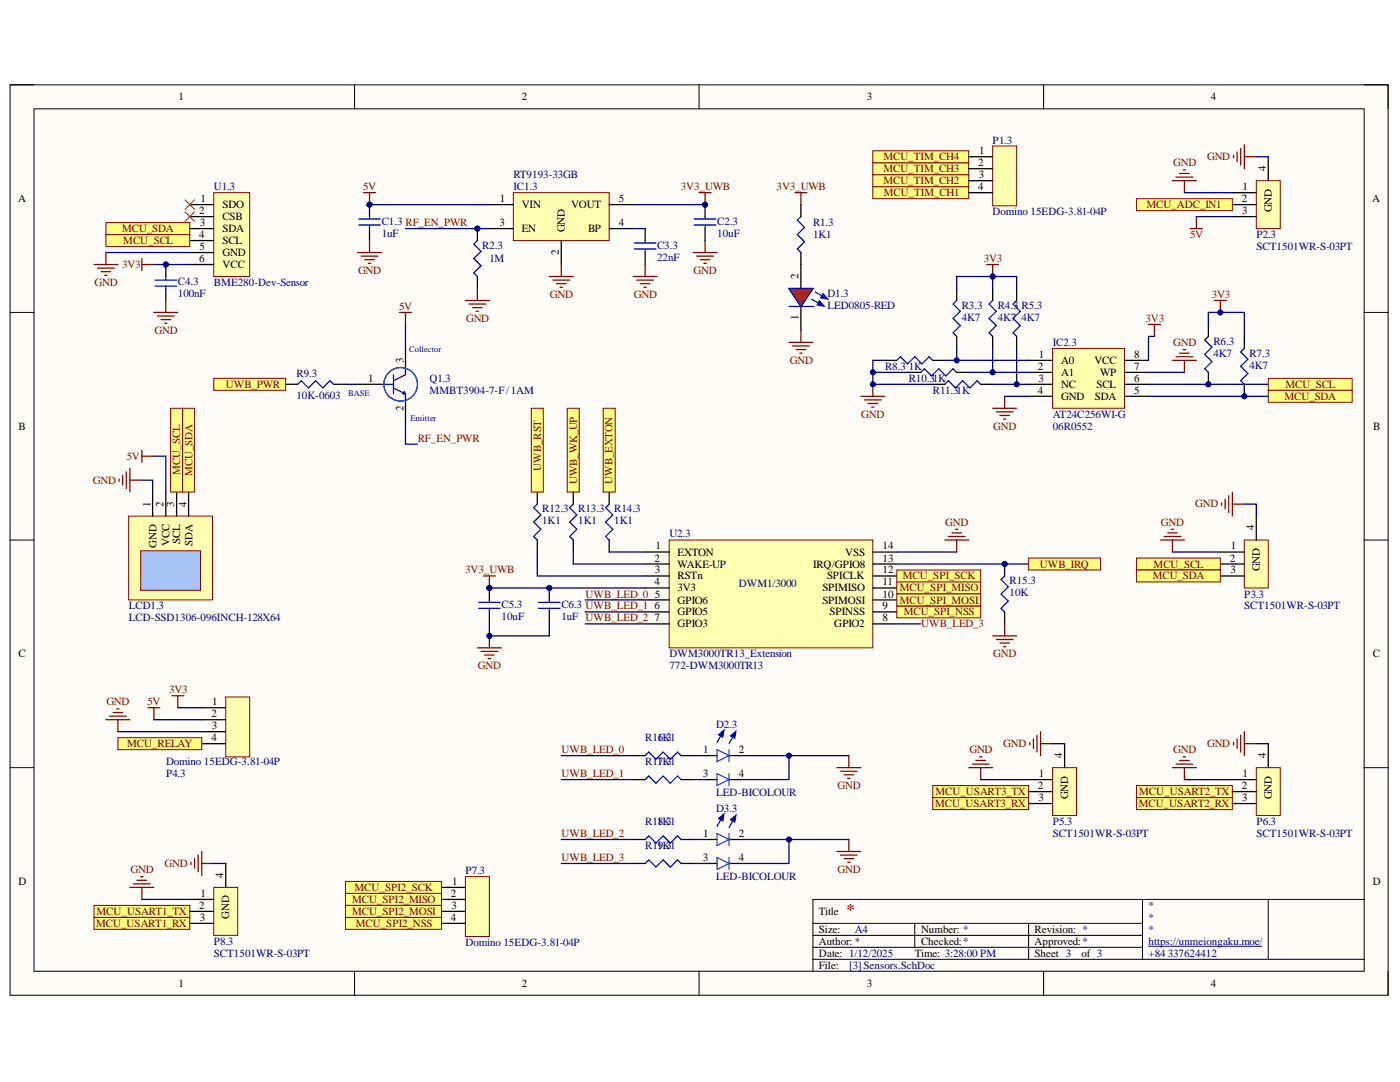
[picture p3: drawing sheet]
<svg xmlns="http://www.w3.org/2000/svg" width="279mm" height="216mm" viewBox="0 0 279 216" stroke-linecap="round" stroke-linejoin="round" font-family="sans-serif">
<defs><g id="words">
<text font-size="3.2" fill="#800000" x="168.9" y="182.5">*</text>
<g font-size="2.2">
<text x="35.6" y="20">1</text>
<text x="104.2" y="20">2</text>
<text x="173" y="20">3</text>
<text x="241.7" y="20">4</text>
<text x="195.2" y="33.1">2</text>
<text x="195.3" y="35.6">3</text>
<text x="195.4" y="30.8">1</text>
<text x="252.6" y="34.2" transform="rotate(-90 252.6 34.2)">4</text>
<text x="3.6" y="40.3">A</text>
<text x="40" y="40.3">1</text>
<text x="44.4" y="41.5">SDO</text>
<text x="99.8" y="40.3">1</text>
<text x="104.2" y="41.5">VIN</text>
<text x="114" y="41.5">VOUT</text>
<text x="123.5" y="40.3">5</text>
<text x="195.2" y="38">4</text>
<text x="247.8" y="40.3">2</text>
<text x="248" y="38">1</text>
<text x="273.9" y="40.3">A</text>
<text x="39.7" y="42.7">2</text>
<text x="39.7" y="47.5">4</text>
<text x="39.9" y="45.1">3</text>
<text x="44.4" y="44">CSB</text>
<text x="44.4" y="46.3">SDA</text>
<text x="99.7" y="45.1">3</text>
<text x="104.2" y="46.3">EN</text>
<text x="112.7" y="46.3" transform="rotate(-90 112.7 46.3)">GND</text>
<text x="117.4" y="46.3">BP</text>
<text x="123.5" y="45.1">4</text>
<text x="247.9" y="42.7">3</text>
<text x="253.8" y="42.3" transform="rotate(-90 253.8 42.3)">GND</text>
<text x="39.7" y="52.3">6</text>
<text x="39.8" y="49.9">5</text>
<text x="44.4" y="48.7">SCL</text>
<text x="44.4" y="51.1">GND</text>
<text x="44.4" y="53.5">VCC</text>
<text x="111.5" y="50.9" transform="rotate(-90 111.5 50.9)">2</text>
<text x="159.4" y="55.6" transform="rotate(-90 159.4 55.6)">2</text>
<text x="159.4" y="63.9" transform="rotate(-90 159.4 63.9)">1</text>
<text x="207.3" y="71.4">1</text>
<text x="226.3" y="71.4">8</text>
<text x="73.5" y="76.1">1</text>
<text x="80.5" y="72.3" transform="rotate(-90 80.5 72.3)">3</text>
<text x="207.2" y="73.8">2</text>
<text x="207.2" y="76.1">3</text>
<text x="211.8" y="72.6">A0</text>
<text x="211.8" y="75">A1</text>
<text x="211.8" y="77.4">NC</text>
<text x="218.4" y="72.6">VCC</text>
<text x="218.8" y="77.4">SCL</text>
<text x="219.6" y="75">WP</text>
<text x="226.3" y="76.1">6</text>
<text x="226.3" y="73.8">7</text>
<text x="80.5" y="82" transform="rotate(-90 80.5 82)">2</text>
<text x="207.2" y="78.6">4</text>
<text x="211.8" y="79.8">GND</text>
<text x="218.5" y="79.8">SDA</text>
<text x="226.3" y="78.6">5</text>
<text x="3.7" y="85.8">B</text>
<text x="274" y="85.8">B</text>
<text x="30" y="101.1" transform="rotate(-90 30 101.1)">1</text>
<text x="32.6" y="101.1" transform="rotate(-90 32.6 101.1)">2</text>
<text x="34.8" y="101.1" transform="rotate(-90 34.8 101.1)">3</text>
<text x="37.2" y="101.1" transform="rotate(-90 37.2 101.1)">4</text>
<text x="250.3" y="105.8" transform="rotate(-90 250.3 105.8)">4</text>
<text x="31.2" y="109.3" transform="rotate(-90 31.2 109.3)">GND</text>
<text x="33.8" y="109" transform="rotate(-90 33.8 109)">VCC</text>
<text x="35.9" y="108.6" transform="rotate(-90 35.9 108.6)">SCL</text>
<text x="38.4" y="108.9" transform="rotate(-90 38.4 108.9)">SDA</text>
<text x="130.6" y="112.1">2</text>
<text x="130.8" y="109.6">1</text>
<text x="135.2" y="110.9">EXTON</text>
<text x="135.2" y="113.2">WAKE-UP</text>
<text x="162.3" y="113.2">IRQ/GPIO8</text>
<text x="168.7" y="110.9">VSS</text>
<text x="176.1" y="112.1">13</text>
<text x="176.1" y="109.6">14</text>
<text x="245.5" y="112.1">2</text>
<text x="245.6" y="109.6">1</text>
<text x="130.6" y="116.8">4</text>
<text x="130.7" y="114.4">3</text>
<text x="130.7" y="119.2">5</text>
<text x="135.2" y="115.6">RSTn</text>
<text x="135.2" y="118">3V3</text>
<text x="164.1" y="118">SPIMISO</text>
<text x="165" y="115.6">SPICLK</text>
<text x="176.1" y="119.2">10</text>
<text x="176.1" y="116.8">11</text>
<text x="176.1" y="114.4">12</text>
<text x="245.5" y="114.4">3</text>
<text x="251.5" y="114" transform="rotate(-90 251.5 114)">GND</text>
<text x="130.6" y="121.6">6</text>
<text x="130.6" y="124">7</text>
<text x="135.2" y="120.4">GPIO6</text>
<text x="135.2" y="122.8">GPIO5</text>
<text x="135.2" y="125.2">GPIO3</text>
<text x="164.1" y="120.4">SPIMOSI</text>
<text x="165.6" y="122.8">SPINSS</text>
<text x="166.5" y="125.2">GPIO2</text>
<text x="176.1" y="121.6">9</text>
<text x="176.1" y="124">8</text>
<text x="3.7" y="131.2">C</text>
<text x="274" y="131.2">C</text>
<text x="42.2" y="143.1">2</text>
<text x="42.4" y="140.7">1</text>
<text x="42.2" y="147.9">4</text>
<text x="42.3" y="145.5">3</text>
<text x="140.3" y="155.1">3</text>
<text x="140.4" y="150.3">1</text>
<text x="147.5" y="150.3">2</text>
<text x="147.5" y="155.1">4</text>
<text x="207.3" y="155.1">1</text>
<text x="212" y="151.3" transform="rotate(-90 212 151.3)">4</text>
<text x="248" y="155.1">1</text>
<text x="252.6" y="151.3" transform="rotate(-90 252.6 151.3)">4</text>
<text x="207.2" y="157.4">2</text>
<text x="207.2" y="159.8">3</text>
<text x="213.2" y="159.5" transform="rotate(-90 213.2 159.5)">GND</text>
<text x="247.8" y="157.4">2</text>
<text x="247.9" y="159.8">3</text>
<text x="253.8" y="159.5" transform="rotate(-90 253.8 159.5)">GND</text>
<text x="140.4" y="167">1</text>
<text x="147.5" y="167">2</text>
<text x="140.3" y="171.8">3</text>
<text x="147.5" y="171.8">4</text>
<text x="3.7" y="176.5">D</text>
<text x="40" y="179">1</text>
<text x="44.6" y="175.2" transform="rotate(-90 44.6 175.2)">4</text>
<text x="90" y="179">2</text>
<text x="90.2" y="176.5">1</text>
<text x="274" y="176.5">D</text>
<text x="39.7" y="181.4">2</text>
<text x="39.9" y="183.7">3</text>
<text x="45.7" y="183.3" transform="rotate(-90 45.7 183.3)">GND</text>
<text x="90" y="183.7">4</text>
<text x="90.1" y="181.4">3</text>
<text x="163.4" y="182.5">Title</text>
<text x="163.4" y="186.1">Size:</text>
<text x="163.4" y="190.9">Date: 1/12/2025</text>
<text x="163.4" y="188.5">Author: *</text>
<text x="182.5" y="190.9">Time: 3:28:00 PM</text>
<text x="183.8" y="186.1">Number: *</text>
<text x="183.8" y="188.5">Checked:*</text>
<text x="206.5" y="186.1">Revision: *</text>
<text x="206.5" y="190.9">Sheet 3</text>
<text x="206.5" y="188.5">Approved:*</text>
<text x="215.9" y="190.9">of 3</text>
<text x="35.6" y="196.9">1</text>
<text x="104.2" y="196.9">2</text>
<text x="163.4" y="193.3">File:</text>
<text x="173" y="196.9">3</text>
<text x="241.7" y="196.9">4</text>
</g>
<g font-size="2.2" fill="#000080">
<text x="198.1" y="28.7">P1.3</text>
<text x="102.5" y="35.6">RT9193-33GB</text>
<text x="42.7" y="38">U1.3</text>
<text x="102.5" y="38">IC1.3</text>
<text x="76.2" y="44.9">C1.3 RF_EN_PWR</text>
<text x="76.2" y="47.2">1uF</text>
<text x="143.1" y="44.9">C2.3</text>
<text x="143.1" y="47.2">10uF</text>
<text x="162.3" y="45.1">R1.3</text>
<text x="162.3" y="47.5">1K1</text>
<text x="198.1" y="42.9">Domino 15EDG-3.81-04P</text>
<text x="250.8" y="47.5">P2.3</text>
<text x="96.2" y="49.6">R2.3</text>
<text x="97.7" y="52.3">1M</text>
<text x="131.1" y="49.6">C3.3</text>
<text x="131.1" y="52.1">22nF</text>
<text x="250.8" y="49.9">SCT1501WR-S-03PT</text>
<text x="35.5" y="56.8">C4.3</text>
<text x="35.5" y="59.2">100nF</text>
<text x="42.7" y="57.1">BME280-Dev-Sensor</text>
<text x="165.1" y="59.2">D1.3</text>
<text x="165.1" y="61.6">LED0805-RED</text>
<text x="191.9" y="61.6">R3.3</text>
<text x="191.9" y="64">4K7</text>
<text x="199.1" y="61.6">R4.3 R5.3</text>
<text x="199.1" y="64">4K7</text>
<text x="203.9" y="64">4K7</text>
<text x="210.1" y="69.1">IC2.3</text>
<text x="242.2" y="68.8">R6.3</text>
<text x="242.2" y="71.2">4K7</text>
<text x="249.3" y="71.2">R7.3</text>
<text x="59.2" y="75.2">R9.3</text>
<text x="85.7" y="76.1">Q1.3</text>
<text x="176.6" y="73.8">R8.3</text>
<text x="181.4" y="73.8">1K</text>
<text x="181.4" y="76.1">R10.31K</text>
<text x="249.3" y="73.5">4K7</text>
<text x="59.2" y="79.5">10K-0603</text>
<text x="85.7" y="78.6">MMBT3904-7-F/1AM</text>
<text x="186.2" y="78.6">R11.31K</text>
<text x="210.1" y="83.3">AT24C256WI-G</text>
<text x="210.1" y="85.8">06R0552</text>
<text x="108.2" y="102.3">R12.3</text>
<text x="108.2" y="104.6">1K1</text>
<text x="115.4" y="102.3">R13.3</text>
<text x="115.4" y="104.6">1K1</text>
<text x="122.6" y="102.3">R14.3</text>
<text x="122.6" y="104.6">1K1</text>
<text x="133.6" y="107.2">U2.3</text>
<text x="147.5" y="117.1">DWM1/3000</text>
<text x="201.5" y="116.5">R15.3</text>
<text x="201.5" y="119">10K</text>
<text x="248.3" y="119.2">P3.3</text>
<text x="25.7" y="121.6">LCD1.3</text>
<text x="25.7" y="124">LCD-SSD1306-096INCH-128X64</text>
<text x="100.1" y="121.4">C5.3</text>
<text x="100.1" y="123.7">10uF</text>
<text x="112" y="121.4">C6.3 UWB_LED_1</text>
<text x="112" y="123.7">1uF UWB_LED_2</text>
<text x="248.3" y="121.6">SCT1501WR-S-03PT</text>
<text x="133.6" y="131.2">DWM3000TR13_Extension</text>
<text x="133.6" y="133.5">772-DWM3000TR13</text>
<text x="128.8" y="147.9">R16.3</text>
<text x="131.1" y="147.9">1K1</text>
<text x="142.9" y="145.3">D2.3</text>
<text x="33.1" y="155.1">P4.3</text>
<text x="33.1" y="152.6">Domino 15EDG-3.81-04P</text>
<text x="128.8" y="152.6">R17.3</text>
<text x="131.1" y="152.6">1K1</text>
<text x="142.9" y="158.9">LED-BICOLOUR</text>
<text x="128.8" y="164.6">R18.3</text>
<text x="131.1" y="164.6">1K1</text>
<text x="142.9" y="162">D3.3</text>
<text x="210.1" y="164.6">P5.3</text>
<text x="210.1" y="167">SCT1501WR-S-03PT</text>
<text x="250.8" y="164.6">P6.3</text>
<text x="250.8" y="167">SCT1501WR-S-03PT</text>
<text x="128.8" y="169.4">R19.3</text>
<text x="131.1" y="169.4">1K1</text>
<text x="92.9" y="174.4">P7.3</text>
<text x="142.9" y="175.6">LED-BICOLOUR</text>
<text x="229.2" y="181.4">*</text>
<text x="229.2" y="183.7">*</text>
<text x="42.7" y="188.5">P8.3</text>
<text x="42.7" y="190.9">SCT1501WR-S-03PT</text>
<text x="92.9" y="188.8">Domino 15EDG-3.81-04P</text>
<text x="170.6" y="186.1">A4</text>
<text x="229.2" y="186.1">*</text>
<text x="229.2" y="188.5">https://unmeiongaku.moe/</text>
<text x="229.2" y="190.9">+84 337624412</text>
<text x="169.4" y="193.3">[3]Sensors.SchDoc</text>
</g>
<g font-size="2.2" fill="#800000">
<text x="176.3" y="34.3">MCU_TIM_CH3</text>
<text x="176.3" y="32">MCU_TIM_CH4</text>
<text x="234.1" y="33.1">GND</text>
<text x="240.9" y="32">GND</text>
<text x="72.5" y="38">5V</text>
<text x="135.9" y="38">3V3_UWB</text>
<text x="155" y="38">3V3_UWB</text>
<text x="176.3" y="36.8">MCU_TIM_CH2</text>
<text x="176.4" y="39.1">MCU_TIM_CH1</text>
<text x="228.8" y="41.5">MCU_ADC_IN1</text>
<text x="24.4" y="46.3">MCU_SDA</text>
<text x="237.5" y="47.5">5V</text>
<text x="24.4" y="53.5">3V3</text>
<text x="24.6" y="48.7">MCU_SCL</text>
<text x="196.3" y="52.3">3V3</text>
<text x="18.9" y="57.1">GND</text>
<text x="71.4" y="54.7">GND</text>
<text x="109.7" y="59.4">GND</text>
<text x="126.5" y="59.4">GND</text>
<text x="138.4" y="54.7">GND</text>
<text x="241.8" y="59.4">3V3</text>
<text x="79.6" y="61.9">5V</text>
<text x="93" y="64.2">GND</text>
<text x="228.6" y="64.2">3V3</text>
<text x="30.9" y="66.6">GND</text>
<text x="234.1" y="69.1">GND</text>
<text x="45.1" y="77.4">UWB_PWR</text>
<text x="157.6" y="72.6">GND</text>
<text x="256.5" y="77.4">MCU_SCL</text>
<text x="171.9" y="83.3">GND</text>
<text x="256.4" y="79.8">MCU_SDA</text>
<text x="83.4" y="88.1">RF_EN_PWR</text>
<text x="198.2" y="85.8">GND</text>
<text x="25.3" y="91.7">5V</text>
<text x="35.9" y="94.7" transform="rotate(-90 35.9 94.7)">MCU_SCL</text>
<text x="38.4" y="95" transform="rotate(-90 38.4 95)">MCU_SDA</text>
<text x="108" y="93.9" transform="rotate(-90 108 93.9)">UWB_RST</text>
<text x="18.5" y="96.5">GND</text>
<text x="115.2" y="96.6" transform="rotate(-90 115.2 96.6)">UWB_WK_UP</text>
<text x="122.3" y="96.5" transform="rotate(-90 122.3 96.5)">UWB_EXTON</text>
<text x="238.5" y="101.2">GND</text>
<text x="188.6" y="104.9">GND</text>
<text x="231.7" y="104.9">GND</text>
<text x="207.5" y="113.2">UWB_IRQ</text>
<text x="230.2" y="113.2">MCU_SCL</text>
<text x="92.8" y="114.4">3V3_UWB</text>
<text x="116.9" y="119.2">UWB_LED_0</text>
<text x="179.6" y="118">MCU_SPI_MISO</text>
<text x="180.2" y="115.6">MCU_SPI_SCK</text>
<text x="230.1" y="115.6">MCU_SDA</text>
<text x="179.6" y="120.4">MCU_SPI_MOSI</text>
<text x="180.4" y="122.8">MCU_SPI_NSS</text>
<text x="183.8" y="125.2">UWB_LED_3</text>
<text x="198.2" y="131.2">GND</text>
<text x="95.4" y="133.5">GND</text>
<text x="21.2" y="140.7">GND</text>
<text x="29.4" y="140.7">5V</text>
<text x="33.7" y="138.3">3V3</text>
<text x="25.4" y="149.1">MCU_RELAY</text>
<text x="200.2" y="149.1">GND</text>
<text x="240.9" y="149.1">GND</text>
<text x="112" y="150.3">UWB_LED_0</text>
<text x="112" y="155.1">UWB_LED_1</text>
<text x="193.5" y="150.3">GND</text>
<text x="234.1" y="150.3">GND</text>
<text x="167.2" y="157.4">GND</text>
<text x="186.6" y="161">MCU_USART3_RX</text>
<text x="186.7" y="158.6">MCU_USART3_TX</text>
<text x="227.3" y="161">MCU_USART2_RX</text>
<text x="227.4" y="158.6">MCU_USART2_TX</text>
<text x="112" y="167">UWB_LED_2</text>
<text x="32.8" y="173">GND</text>
<text x="112" y="171.8">UWB_LED_3</text>
<text x="26" y="174.2">GND</text>
<text x="70.8" y="177.7">MCU_SPI2_SCK</text>
<text x="167.2" y="174.2">GND</text>
<text x="19.2" y="184.9">MCU_USART1_RX</text>
<text x="19.3" y="182.5">MCU_USART1_TX</text>
<text x="70.3" y="180.2">MCU_SPI2_MISO</text>
<text x="70.3" y="182.5">MCU_SPI2_MOSI</text>
<text x="71" y="184.9">MCU_SPI2_NSS</text>
</g>
<g font-size="1.7" fill="#000080">
<text x="81.7" y="70.3">Collector</text>
<text x="69.5" y="78.9">BASE</text>
<text x="81.9" y="83.9">Emitter</text>
</g>
</g></defs>
<path d="M2 16.9h275v181.7h-275z" fill-rule="evenodd" fill="#fffcf8"/>
<path d="M2 16.9h275v181.7h-275z" fill="none" stroke="#000" stroke-width=".2"/>
<path d="M6.8 21.7h265.4v172.1h-265.4z" fill-rule="evenodd" fill="#fffcf8"/>
<g fill="none" stroke="#000" stroke-width=".2">
<path d="M2 16.9h4.8M70.8 16.9v4.8M139.5 16.9v4.8M208.3 16.9v4.8M272.2 16.9h4.8v4.8M6.8 21.7h265.4v172.1h-265.4zM2 62.3h4.8M272.2 62.3h4.8M2 107.8h4.8M272.2 107.8h4.8M2 153.2h4.8M272.2 153.2h4.8"/>
<path d="M228 179.5v11.9M253.1 179.5v11.9M272.2 179.5h-110v14.3M70.8 193.8v4.8M139.5 193.8v4.8M162.2 184.2h65.8M162.2 191.4h110M162.2 189h65.8M162.2 186.6h65.8M182.6 184.2v4.8M205.3 184.2v7.2M208.3 193.8v4.8"/>
<path d="M277 193.8v4.8"/>
</g>
<path d="M229.2 188.8h22.6" fill="none" stroke="#000080" stroke-width=".2"/>
<path d="M42.7 38.4h7.1v16.8h-7.1z" fill-rule="evenodd" fill="#ffffb0"/>
<path d="M42.7 38.4h7.1v16.8h-7.1z" fill="none" stroke="#800000" stroke-width=".2"/>
<path d="M37.9 40.8h4.8M37.9 43.2h4.8M37.9 45.6h4.8M37.9 48h4.8M37.9 50.4h4.8M37.9 52.8h4.8" fill="none" stroke="#000" stroke-width=".25"/>
<path d="M133.5 107.8h40.7v21.5h-40.7z" fill-rule="evenodd" fill="#ffffb0"/>
<path d="M133.5 107.8h40.7v21.5h-40.7z" fill="none" stroke="#800000" stroke-width=".2"/>
<g fill="none" stroke="#000" stroke-width=".25">
<path d="M128.8 110.1h4.7M128.8 112.5h4.7M128.8 114.9h4.7M128.8 117.3h4.7M128.8 119.7h4.7M174.2 110.2h4.8M174.2 112.5h4.8M174.2 114.9h4.8M174.2 119.7h4.8M174.2 117.3h4.8M128.8 122.1h4.7M128.8 124.5h4.7"/>
<path d="M174.2 122.1h4.8M174.2 124.5h4.8"/>
</g>
<path d="M179 120.9h16.7v2.4h-16.7z" fill-rule="evenodd" fill="#ffff80"/>
<path d="M179 120.9h16.7v2.4h-16.7z" fill="none" stroke="#800000" stroke-width=".2"/>
<path d="M179 113.7h16.7v2.4h-16.7z" fill-rule="evenodd" fill="#ffff80"/>
<path d="M179 113.7h16.7v2.4h-16.7z" fill="none" stroke="#800000" stroke-width=".2"/>
<path d="M179 116.1h16.7v2.4h-16.7z" fill-rule="evenodd" fill="#ffff80"/>
<path d="M179 116.1h16.7v2.4h-16.7z" fill="none" stroke="#800000" stroke-width=".2"/>
<path d="M179 118.5h16.7v2.4h-16.7z" fill-rule="evenodd" fill="#ffff80"/>
<path d="M179 118.5h16.7v2.4h-16.7z" fill="none" stroke="#800000" stroke-width=".2"/>
<path d="M188.5 107.8h4.8M189.3 107h3.3M190 106.3h1.9M190.7 105.6h.5M190.9 107.8v2.4" fill="none" stroke="#800000" stroke-width=".25"/>
<path d="M25.7 103h16.7v16.7h-16.7z" fill-rule="evenodd" fill="#ffffb0"/>
<path d="M25.7 103h16.7v16.7h-16.7z" fill="none" stroke="#800000" stroke-width=".2"/>
<path d="M30.5 98.2v4.8M33.1 98.2v4.8M35.2 98.2v4.8M37.6 98.2v4.8" fill="none" stroke="#000" stroke-width=".25"/>
<path d="M28.1 109.9h11.9v7.9h-11.9z" fill-rule="evenodd" fill="#a4c2f4"/>
<path d="M28.1 109.9h11.9v7.9h-11.9z" fill="none" stroke="#800000" stroke-width=".2"/>
<path d="M23.8 95.6v.4M24.5 94.9v1.9M25.2 94.1v3.4M25.9 93.4v4.8M25.9 95.8h2.4M28.3 89.8v2.4M28.3 91h2.4" fill="none" stroke="#800000" stroke-width=".25"/>
<path d="M34 81.5h2.4v16.7h-2.4z" fill-rule="evenodd" fill="#ffff80"/>
<path d="M34 81.5h2.4v16.7h-2.4z" fill="none" stroke="#800000" stroke-width=".2"/>
<path d="M36.4 81.5h2.4v16.7h-2.4z" fill-rule="evenodd" fill="#ffff80"/>
<path d="M36.4 81.5h2.4v16.7h-2.4z" fill="none" stroke="#800000" stroke-width=".2"/>
<path d="M21.1 46.8h16.8v2.4h-16.8z" fill-rule="evenodd" fill="#ffff80"/>
<path d="M21.1 46.8h16.8v2.4h-16.8z" fill="none" stroke="#800000" stroke-width=".2"/>
<path d="M21.1 44.4h16.8v2.4h-16.8z" fill-rule="evenodd" fill="#ffff80"/>
<path d="M21.1 44.4h16.8v2.4h-16.8z" fill="none" stroke="#800000" stroke-width=".2"/>
<path d="M18.7 52.8h4.8M19.5 53.5h3.3M20.2 54.2h1.9M20.9 54.9h.5M21.1 50.4v2.4" fill="none" stroke="#800000" stroke-width=".25"/>
<circle cx="33.1" cy="52.8" r=".48" fill="#000080"/>
<circle cx="33.1" cy="52.8" r=".48" fill="none" stroke="#000080" stroke-width=".2"/>
<path d="M30.9 55.9h4.3M30.9 57.1h4.3M33.1 55.2v.7M33.1 57.1v.5" fill="none" stroke="#00f" stroke-width=".25"/>
<path d="M33.1 52.8v2.4M33.1 57.6v2.4" fill="none" stroke="#000" stroke-width=".25"/>
<circle cx="33.1" cy="52.8" r=".48" fill="#000080"/>
<circle cx="33.1" cy="52.8" r=".48" fill="none" stroke="#000080" stroke-width=".2"/>
<path d="M28.3 51.6v2.4M28.3 52.8h2.4M33.1 60v2.3M30.7 62.3h4.8M31.4 63.1h3.4M32.1 63.8h1.9M32.9 64.5h.4" fill="none" stroke="#800000" stroke-width=".25"/>
<path d="M36.9 39.9l1.9 1.9M38.8 39.9l-1.9 1.9M36.9 42.3l1.9 1.9M38.8 42.3l-1.9 1.9" fill="none" stroke="#f00" stroke-width=".2"/>
<path d="M45.1 139.1h4.7v11.9h-4.7z" fill-rule="evenodd" fill="#ffffb0"/>
<path d="M45.1 139.1h4.7v11.9h-4.7z" fill="none" stroke="#800000" stroke-width=".2"/>
<path d="M40.3 141.2h4.8M40.3 143.6h4.8M40.3 146h4.8M40.3 148.4h4.8" fill="none" stroke="#000" stroke-width=".25"/>
<path d="M34.3 138.8h2.4M35.5 138.8v2.4M21.1 143.6h4.8M21.9 142.9h3.3M22.6 142.2h1.9M23.3 141.5h.5M23.5 143.6v2.4M29.5 141.2h2.4M30.7 141.2v2.4" fill="none" stroke="#800000" stroke-width=".25"/>
<path d="M23.5 147.2h16.8v2.4h-16.8z" fill-rule="evenodd" fill="#ffff80"/>
<path d="M23.5 147.2h16.8v2.4h-16.8z" fill="none" stroke="#800000" stroke-width=".2"/>
<path d="M18.7 183.1h19.2v2.3h-19.2z" fill-rule="evenodd" fill="#ffff80"/>
<path d="M18.7 183.1h19.2v2.3h-19.2z" fill="none" stroke="#800000" stroke-width=".2"/>
<path d="M18.7 180.7h19.2v2.4h-19.2z" fill-rule="evenodd" fill="#ffff80"/>
<path d="M18.7 180.7h19.2v2.4h-19.2z" fill="none" stroke="#800000" stroke-width=".2"/>
<path d="M42.7 177.1h4.7v9.5h-4.7z" fill-rule="evenodd" fill="#ffffb0"/>
<path d="M42.7 177.1h4.7v9.5h-4.7z" fill="none" stroke="#800000" stroke-width=".2"/>
<path d="M37.9 179.5h4.8M45.1 172.3v4.8M37.9 181.9h4.8M37.9 184.2h4.8" fill="none" stroke="#000" stroke-width=".25"/>
<path d="M25.9 177.1h4.8M26.6 176.4h3.4M27.4 175.6h1.9M28.1 174.9h.4M28.3 177.1v2.4M38.1 172.1v.4M38.8 171.3v1.9M39.5 170.6v3.4M40.3 169.9v4.8M40.3 172.3h2.4" fill="none" stroke="#800000" stroke-width=".25"/>
<path d="M92.9 174.9h4.8v12h-4.8z" fill-rule="evenodd" fill="#ffffb0"/>
<path d="M92.9 174.9h4.8v12h-4.8z" fill="none" stroke="#800000" stroke-width=".2"/>
<path d="M88.1 177.1h4.8M88.1 179.5h4.8M88.1 181.9h4.8M88.1 184.2h4.8" fill="none" stroke="#000" stroke-width=".25"/>
<path d="M69 183.1h19.1v2.3h-19.1z" fill-rule="evenodd" fill="#ffff80"/>
<path d="M69 183.1h19.1v2.3h-19.1z" fill="none" stroke="#800000" stroke-width=".2"/>
<path d="M69 175.9h19.1v2.4h-19.1z" fill-rule="evenodd" fill="#ffff80"/>
<path d="M69 175.9h19.1v2.4h-19.1z" fill="none" stroke="#800000" stroke-width=".2"/>
<path d="M69 178.3h19.1v2.4h-19.1z" fill-rule="evenodd" fill="#ffff80"/>
<path d="M69 178.3h19.1v2.4h-19.1z" fill="none" stroke="#800000" stroke-width=".2"/>
<path d="M69 180.7h19.1v2.4h-19.1z" fill-rule="evenodd" fill="#ffff80"/>
<path d="M69 180.7h19.1v2.4h-19.1z" fill="none" stroke="#800000" stroke-width=".2"/>
<path d="M102.4 38.4h19.2v9.6h-19.2z" fill-rule="evenodd" fill="#ffffb0"/>
<path d="M102.4 38.4h19.2v9.6h-19.2z" fill="none" stroke="#800000" stroke-width=".2"/>
<path d="M97.7 40.8h4.7M97.7 45.6h4.7M112 48v4.8M121.6 40.8h4.8M121.6 45.6h4.8" fill="none" stroke="#000" stroke-width=".25"/>
<path d="M72.6 38.4h2.3M73.7 38.4v2.4" fill="none" stroke="#800000" stroke-width=".25"/>
<circle cx="73.7" cy="40.8" r=".48" fill="#000080"/>
<circle cx="73.7" cy="40.8" r=".48" fill="none" stroke="#000080" stroke-width=".2"/>
<circle cx="73.7" cy="40.8" r=".48" fill="#000080"/>
<circle cx="73.7" cy="40.8" r=".48" fill="none" stroke="#000080" stroke-width=".2"/>
<path d="M71.6 44.9h4.3M71.6 43.7h4.3M73.7 43.2v.5M73.7 44.9v.7" fill="none" stroke="#00f" stroke-width=".25"/>
<path d="M73.7 40.8v2.4" fill="none" stroke="#000" stroke-width=".25"/>
<circle cx="73.7" cy="40.8" r=".48" fill="#000080"/>
<circle cx="73.7" cy="40.8" r=".48" fill="none" stroke="#000080" stroke-width=".2"/>
<path d="M73.7 45.6v2.4" fill="none" stroke="#000" stroke-width=".25"/>
<path d="M71.4 50.4h4.7M72.1 51.1h3.3M72.8 51.8h1.9M73.5 52.5h.5M73.7 48v2.4" fill="none" stroke="#800000" stroke-width=".25"/>
<circle cx="95.3" cy="45.6" r=".48" fill="#000080"/>
<circle cx="95.3" cy="45.6" r=".48" fill="none" stroke="#000080" stroke-width=".2"/>
<path d="M95.3 48l-.7 .7 1.4 1.5-1.4 1.4 1.4 1.4-1.4 1.5 .7 .7" fill="none" stroke="#00f" stroke-width=".25"/>
<path d="M95.3 45.6v2.4M95.3 55.2v2.4" fill="none" stroke="#000" stroke-width=".25"/>
<circle cx="95.3" cy="45.6" r=".48" fill="#000080"/>
<circle cx="95.3" cy="45.6" r=".48" fill="none" stroke="#000080" stroke-width=".2"/>
<g fill="none" stroke="#800000" stroke-width=".25">
<path d="M139.5 38.4h2.4M140.7 38.4v2.4M92.9 60h4.8M95.3 57.6v2.4M109.6 55.2h4.8M110.3 55.9h3.4M111.1 56.6h1.9M111.8 57.3h.4M112 52.8v2.4M126.4 55.2h4.7M127.1 55.9h3.3M127.8 56.6h1.9"/>
<path d="M128.5 57.3h.5M128.8 52.8v2.4M93.6 60.7h3.3M94.3 61.4h1.9M95 62.1h.5"/>
</g>
<path d="M126.6 49.7h4.3M126.6 48.5h4.3M128.8 48v.5M128.8 49.7v.7" fill="none" stroke="#00f" stroke-width=".25"/>
<path d="M128.8 45.6v2.4M128.8 50.4v2.4" fill="none" stroke="#000" stroke-width=".25"/>
<circle cx="140.7" cy="40.8" r=".48" fill="#000080"/>
<circle cx="140.7" cy="40.8" r=".48" fill="none" stroke="#000080" stroke-width=".2"/>
<circle cx="140.7" cy="40.8" r=".48" fill="#000080"/>
<circle cx="140.7" cy="40.8" r=".48" fill="none" stroke="#000080" stroke-width=".2"/>
<path d="M138.6 44.9h4.3M138.6 43.7h4.3M140.7 43.2v.5M140.7 44.9v.7" fill="none" stroke="#00f" stroke-width=".25"/>
<path d="M140.7 40.8v2.4" fill="none" stroke="#000" stroke-width=".25"/>
<circle cx="140.7" cy="40.8" r=".48" fill="#000080"/>
<circle cx="140.7" cy="40.8" r=".48" fill="none" stroke="#000080" stroke-width=".2"/>
<path d="M140.7 45.6v2.4M57 76.7h2.4M66.6 76.7h2.4M71.4 76.7h4.7M80.9 69.5v4.8M80.9 79.1v4.8" fill="none" stroke="#000" stroke-width=".25"/>
<path d="M138.3 50.4h4.8M139 51.1h3.4M139.8 51.8h1.9M140.5 52.5h.4M140.7 48v2.4M79.7 62.3h2.4M80.9 62.3v2.4" fill="none" stroke="#800000" stroke-width=".25"/>
<path d="M59.4 76.7l.7-.7 1.4 1.4 1.5-1.4 1.4 1.4 1.5-1.4 .7 .7M76.1 76.7h2.4M78.5 74.8v3.8M78.5 77.4l2.4 1.2M80.7 78.1l.2 .5h-.5zM80.9 74.1v.7l-2.4 1.2M80.9 78.6v.7" fill="none" stroke="#00f" stroke-width=".25"/>
<circle cx="80" cy="76.7" r="3.3" fill="none" stroke="#15c" stroke-width=".25"/>
<path d="M42.7 75.5h14.3v2.4h-14.3z" fill-rule="evenodd" fill="#ffff80"/>
<path d="M42.7 75.5h14.3v2.4h-14.3z" fill="none" stroke="#800000" stroke-width=".2"/>
<path d="M158.6 38.4h2.4M159.8 38.4v2.4" fill="none" stroke="#800000" stroke-width=".25"/>
<path d="M157.5 57.6h4.7l-2.4 3.5zM159.8 43.2l-.7 .7 1.5 1.5-1.5 1.4 1.5 1.4-1.5 1.5 .7 .7M157.5 61.1h5" fill="none" stroke="#00f" stroke-width=".25"/>
<path d="M159.8 40.8v2.4M159.8 50.4v7.2M159.8 61.1v4.8" fill="none" stroke="#000" stroke-width=".25"/>
<path d="M157.5 57.6h4.7l-2.4 3.5z" fill="#f00"/>
<path d="M157.5 57.6h4.7l-2.4 3.5zM162 59.7l2.1 1.2" fill="none" stroke="#00f" stroke-width=".25"/>
<path d="M163.5 60l1 1.1-1.4-.2z" fill="#00f"/>
<path d="M162.7 58.3l2.2 1.2M163.5 60l1 1.1-1.4-.2z" fill="none" stroke="#00f" stroke-width=".25"/>
<path d="M164.3 58.6l.9 1.1-1.4-.3z" fill="#00f"/>
<path d="M164.3 58.6l.9 1.1-1.4-.3z" fill="none" stroke="#00f" stroke-width=".25"/>
<path d="M157.5 68.3h4.7M158.2 69h3.3M158.9 69.8h1.9M159.6 70.5h.5M159.8 65.9v2.4M96.5 114.9h2.4M97.7 114.9v2.4" fill="none" stroke="#800000" stroke-width=".25"/>
<circle cx="97.7" cy="117.3" r=".48" fill="#000080"/>
<circle cx="97.7" cy="117.3" r=".48" fill="none" stroke="#000080" stroke-width=".2"/>
<circle cx="97.7" cy="117.3" r=".48" fill="#000080"/>
<circle cx="97.7" cy="117.3" r=".48" fill="none" stroke="#000080" stroke-width=".2"/>
<path d="M97.7 119.7v.5M95.5 121.4h4.3M95.5 120.2h4.3M97.7 121.4v.7" fill="none" stroke="#00f" stroke-width=".25"/>
<path d="M97.7 117.3v2.4" fill="none" stroke="#000" stroke-width=".25"/>
<circle cx="97.7" cy="117.3" r=".48" fill="#000080"/>
<circle cx="97.7" cy="117.3" r=".48" fill="none" stroke="#000080" stroke-width=".2"/>
<path d="M97.7 122.1v2.4" fill="none" stroke="#000" stroke-width=".25"/>
<circle cx="109.6" cy="117.3" r=".48" fill="#000080"/>
<circle cx="109.6" cy="117.3" r=".48" fill="none" stroke="#000080" stroke-width=".2"/>
<path d="M109.6 119.7v.5M107.5 121.4h4.3M107.5 120.2h4.3M109.6 121.4v.7" fill="none" stroke="#00f" stroke-width=".25"/>
<path d="M109.6 117.3v2.4" fill="none" stroke="#000" stroke-width=".25"/>
<circle cx="109.6" cy="117.3" r=".48" fill="#000080"/>
<circle cx="109.6" cy="117.3" r=".48" fill="none" stroke="#000080" stroke-width=".2"/>
<path d="M109.6 122.1v2.4" fill="none" stroke="#000" stroke-width=".25"/>
<path d="M95.3 129.3h4.8M96 130h3.3M96.7 130.7h1.9M97.4 131.4h.5M97.7 126.9v2.4" fill="none" stroke="#800000" stroke-width=".25"/>
<circle cx="97.7" cy="126.9" r=".48" fill="#000080"/>
<circle cx="97.7" cy="126.9" r=".48" fill="none" stroke="#000080" stroke-width=".2"/>
<path d="M140.7 150.8h2.4M140.7 155.6h2.4M145.5 150.8h2.4M145.5 155.6h2.4" fill="none" stroke="#000" stroke-width=".25"/>
<path d="M143.1 149.6l2.4 1.2-2.4 1.2zM143.1 154.4l2.4 1.2-2.4 1.2zM145.5 149.6v2.4M145.5 154.4v2.4" fill="none" stroke="#15c" stroke-width=".25"/>
<path d="M146.7 146.2l-1.2 2.2" fill="none" stroke="#00f" stroke-width=".25"/>
<path d="M145.8 146.8l1.1-.9-.3 1.4z" fill="#00f"/>
<path d="M144.3 146l-1.2 2.2M145.8 146.8l1.1-.9-.3 1.4z" fill="none" stroke="#00f" stroke-width=".25"/>
<path d="M143.4 146.6l1.1-.9-.2 1.4z" fill="#00f"/>
<path d="M143.4 146.6l1.1-.9-.2 1.4zM146.7 163l-1.2 2.1" fill="none" stroke="#00f" stroke-width=".25"/>
<path d="M140.7 167.5h2.4M140.7 172.3h2.4M145.5 167.5h2.4M145.5 172.3h2.4" fill="none" stroke="#000" stroke-width=".25"/>
<path d="M143.1 166.3l2.4 1.2-2.4 1.2zM143.1 171.1l2.4 1.2-2.4 1.2zM145.5 166.3v2.4M145.5 171.1v2.4" fill="none" stroke="#15c" stroke-width=".25"/>
<path d="M145.8 163.6l1.1-.9-.3 1.3z" fill="#00f"/>
<path d="M144.3 162.7l-1.2 2.2M145.8 163.6l1.1-.9-.3 1.3z" fill="none" stroke="#00f" stroke-width=".25"/>
<path d="M143.4 163.3l1.1-.9-.2 1.4z" fill="#00f"/>
<path d="M107.2 100.6l-.7 .7 1.4 1.4-1.4 1.5 1.4 1.4-1.4 1.4 .7 .8M114.4 100.6l-.7 .7 1.4 1.4-1.4 1.5 1.4 1.4-1.4 1.4 .7 .8M121.6 100.6l-.7 .7 1.4 1.4-1.4 1.5 1.4 1.4-1.4 1.4 .7 .8M128.8 150.8l.7-.7 1.4 1.4 1.4-1.4 1.5 1.4 1.4-1.4 .7 .7M128.8 155.6l.7-.8 1.4 1.5 1.4-1.5 1.5 1.5 1.4-1.5 .7 .8M128.8 167.5l.7-.7 1.4 1.4 1.4-1.4 1.5 1.4 1.4-1.4 .7 .7M128.8 172.3l.7-.7 1.4 1.4 1.4-1.4 1.5 1.4 1.4-1.4 .7 .7M143.4 163.3l1.1-.9-.2 1.4z" fill="none" stroke="#00f" stroke-width=".25"/>
<g fill="none" stroke="#000" stroke-width=".25">
<path d="M107.2 98.2v2.4M114.4 98.2v2.4M121.6 98.2v2.4M107.2 107.8v2.3M114.4 107.8v2.3M121.6 107.8v2.3M126.4 150.8h2.4M126.4 155.6h2.4M135.9 150.8h2.4M135.9 155.6h2.4M126.4 167.5h2.4M126.4 172.3h2.4"/>
<path d="M135.9 167.5h2.4M135.9 172.3h2.4"/>
</g>
<path d="M167 153.2h4.8M167.7 153.9h3.4M168.5 154.6h1.9M169.2 155.3h.4M169.4 150.8v2.4M167 169.9h4.8M167.7 170.6h3.4M168.5 171.3h1.9M169.2 172.1h.4M169.4 167.5v2.4" fill="none" stroke="#800000" stroke-width=".25"/>
<path d="M106 81.5h2.4v16.7h-2.4z" fill-rule="evenodd" fill="#ffff80"/>
<path d="M106 81.5h2.4v16.7h-2.4z" fill="none" stroke="#800000" stroke-width=".2"/>
<path d="M113.2 81.5h2.4v16.7h-2.4z" fill-rule="evenodd" fill="#ffff80"/>
<path d="M113.2 81.5h2.4v16.7h-2.4z" fill="none" stroke="#800000" stroke-width=".2"/>
<path d="M120.4 81.5h2.4v16.7h-2.4z" fill-rule="evenodd" fill="#ffff80"/>
<path d="M120.4 81.5h2.4v16.7h-2.4z" fill="none" stroke="#800000" stroke-width=".2"/>
<path d="M205.3 111.3h14.3v2.4h-14.3z" fill-rule="evenodd" fill="#ffff80"/>
<path d="M205.3 111.3h14.3v2.4h-14.3z" fill="none" stroke="#800000" stroke-width=".2"/>
<circle cx="200.5" cy="112.5" r=".48" fill="#000080"/>
<circle cx="200.5" cy="112.5" r=".48" fill="none" stroke="#000080" stroke-width=".2"/>
<path d="M200.5 114.9l-.7 .7 1.4 1.5-1.4 1.4 1.4 1.4-1.4 1.5 .7 .7" fill="none" stroke="#00f" stroke-width=".25"/>
<path d="M200.5 112.5v2.4M200.5 122.1v2.4" fill="none" stroke="#000" stroke-width=".25"/>
<circle cx="200.5" cy="112.5" r=".48" fill="#000080"/>
<circle cx="200.5" cy="112.5" r=".48" fill="none" stroke="#000080" stroke-width=".2"/>
<path d="M198.1 126.9h4.8M198.8 127.6h3.4M199.5 128.3h2M200.3 129h.4M200.5 124.5v2.4" fill="none" stroke="#800000" stroke-width=".25"/>
<path d="M186.2 159.1h19.1v2.4h-19.1z" fill-rule="evenodd" fill="#ffff80"/>
<path d="M186.2 159.1h19.1v2.4h-19.1z" fill="none" stroke="#800000" stroke-width=".2"/>
<path d="M186.2 156.8h19.1v2.3h-19.1z" fill-rule="evenodd" fill="#ffff80"/>
<path d="M186.2 156.8h19.1v2.3h-19.1z" fill="none" stroke="#800000" stroke-width=".2"/>
<path d="M210.1 153.2h4.7v9.5h-4.7z" fill-rule="evenodd" fill="#ffffb0"/>
<path d="M210.1 153.2h4.7v9.5h-4.7z" fill="none" stroke="#800000" stroke-width=".2"/>
<path d="M205.3 155.6h4.8M205.3 158h4.8M212.5 148.4v4.8M205.3 160.3h4.8" fill="none" stroke="#000" stroke-width=".25"/>
<path d="M193.3 153.2h4.8M194 152.5h3.4M194.8 151.7h1.9M195.5 151h.5M195.7 153.2v2.4M205.5 148.1v.5M206.2 147.4v2M207 146.7v3.4M207.7 146v4.8M207.7 148.4h2.4" fill="none" stroke="#800000" stroke-width=".25"/>
<path d="M226.8 159.1h19.1v2.4h-19.1z" fill-rule="evenodd" fill="#ffff80"/>
<path d="M226.8 159.1h19.1v2.4h-19.1z" fill="none" stroke="#800000" stroke-width=".2"/>
<path d="M226.8 156.8h19.1v2.3h-19.1z" fill-rule="evenodd" fill="#ffff80"/>
<path d="M226.8 156.8h19.1v2.3h-19.1z" fill="none" stroke="#800000" stroke-width=".2"/>
<path d="M250.7 153.2h4.8v9.5h-4.8z" fill-rule="evenodd" fill="#ffffb0"/>
<path d="M250.7 153.2h4.8v9.5h-4.8z" fill="none" stroke="#800000" stroke-width=".2"/>
<path d="M245.9 155.6h4.8M245.9 158h4.8M253.1 148.4v4.8M245.9 160.3h4.8" fill="none" stroke="#000" stroke-width=".25"/>
<path d="M234 153.2h4.8M234.7 152.5h3.3M235.4 151.7h1.9M236.1 151h.5M236.4 153.2v2.4M246.2 148.1v.5M246.9 147.4v2M247.6 146.7v3.4M248.3 146v4.8M248.3 148.4h2.4" fill="none" stroke="#800000" stroke-width=".25"/>
<path d="M250.7 36.1h4.8v9.5h-4.8z" fill-rule="evenodd" fill="#ffffb0"/>
<path d="M250.7 36.1h4.8v9.5h-4.8z" fill="none" stroke="#800000" stroke-width=".2"/>
<path d="M245.9 38.4h4.8M253.1 31.3v4.8M245.9 40.8h4.8M245.9 43.2h4.8" fill="none" stroke="#000" stroke-width=".25"/>
<path d="M234 36.1h4.8M234.7 35.3h3.3M235.4 34.6h1.9M236.1 33.9h.5M236.4 36.1v2.3M246.2 31v.5M246.9 30.3v1.9M247.6 29.6v3.3M248.3 28.9v4.8M248.3 31.3h2.4M237.6 45.6h2.4M238.8 43.2v2.4" fill="none" stroke="#800000" stroke-width=".25"/>
<path d="M226.8 39.6h19.1v2.4h-19.1z" fill-rule="evenodd" fill="#ffff80"/>
<path d="M226.8 39.6h19.1v2.4h-19.1z" fill="none" stroke="#800000" stroke-width=".2"/>
<path d="M174.2 37.2h19.1v2.4h-19.1z" fill-rule="evenodd" fill="#ffff80"/>
<path d="M174.2 37.2h19.1v2.4h-19.1z" fill="none" stroke="#800000" stroke-width=".2"/>
<path d="M174.2 34.9h19.1v2.3h-19.1z" fill-rule="evenodd" fill="#ffff80"/>
<path d="M174.2 34.9h19.1v2.3h-19.1z" fill="none" stroke="#800000" stroke-width=".2"/>
<path d="M174.2 32.5h19.1v2.4h-19.1z" fill-rule="evenodd" fill="#ffff80"/>
<path d="M174.2 32.5h19.1v2.4h-19.1z" fill="none" stroke="#800000" stroke-width=".2"/>
<path d="M174.2 30.1h19.1v2.4h-19.1z" fill-rule="evenodd" fill="#ffff80"/>
<path d="M174.2 30.1h19.1v2.4h-19.1z" fill="none" stroke="#800000" stroke-width=".2"/>
<path d="M198.1 29.1h4.8v12h-4.8z" fill-rule="evenodd" fill="#ffffb0"/>
<path d="M198.1 29.1h4.8v12h-4.8z" fill="none" stroke="#800000" stroke-width=".2"/>
<path d="M193.3 31.3h4.8M193.3 33.7h4.8M193.3 36.1h4.8M193.3 38.4h4.8" fill="none" stroke="#000" stroke-width=".25"/>
<path d="M210.1 69.5h14.3v12h-14.3z" fill-rule="evenodd" fill="#ffffb0"/>
<path d="M210.1 69.5h14.3v12h-14.3z" fill="none" stroke="#800000" stroke-width=".2"/>
<path d="M205.3 71.9h4.8M205.3 74.3h4.8M205.3 76.7h4.8M205.3 79.1h4.8M224.4 71.9h4.8M224.4 74.3h4.8M224.4 76.7h4.8M224.4 79.1h4.8" fill="none" stroke="#000" stroke-width=".25"/>
<path d="M253.1 75.5h16.8v2.4h-16.8z" fill-rule="evenodd" fill="#ffff80"/>
<path d="M253.1 75.5h16.8v2.4h-16.8z" fill="none" stroke="#800000" stroke-width=".2"/>
<path d="M253.1 77.9h16.8v2.4h-16.8z" fill-rule="evenodd" fill="#ffff80"/>
<path d="M253.1 77.9h16.8v2.4h-16.8z" fill="none" stroke="#800000" stroke-width=".2"/>
<path d="M234 71.9h4.8M234.7 71.2h3.3M235.4 70.5h1.9M236.1 69.8h.5M236.4 71.9v2.4" fill="none" stroke="#800000" stroke-width=".25"/>
<circle cx="241.2" cy="76.7" r=".48" fill="#000080"/>
<circle cx="241.2" cy="76.7" r=".48" fill="none" stroke="#000080" stroke-width=".2"/>
<path d="M241.2 67.1l-.8 .7 1.5 1.5-1.5 1.4 1.5 1.4-1.5 1.5 .8 .7" fill="none" stroke="#00f" stroke-width=".25"/>
<path d="M241.2 74.3v2.4" fill="none" stroke="#000" stroke-width=".25"/>
<circle cx="241.2" cy="76.7" r=".48" fill="#000080"/>
<circle cx="241.2" cy="76.7" r=".48" fill="none" stroke="#000080" stroke-width=".2"/>
<path d="M241.2 64.7v2.4" fill="none" stroke="#000" stroke-width=".25"/>
<circle cx="248.3" cy="79.1" r=".48" fill="#000080"/>
<circle cx="248.3" cy="79.1" r=".48" fill="none" stroke="#000080" stroke-width=".2"/>
<path d="M248.3 69.5l-.7 .7 1.5 1.5-1.5 1.4 1.5 1.4-1.5 1.5 .7 .7" fill="none" stroke="#00f" stroke-width=".25"/>
<path d="M248.3 76.7v2.4" fill="none" stroke="#000" stroke-width=".25"/>
<circle cx="248.3" cy="79.1" r=".48" fill="#000080"/>
<circle cx="248.3" cy="79.1" r=".48" fill="none" stroke="#000080" stroke-width=".2"/>
<path d="M248.3 67.1v2.4" fill="none" stroke="#000" stroke-width=".25"/>
<path d="M242.3 60h2.4M243.5 60v2.3" fill="none" stroke="#800000" stroke-width=".25"/>
<circle cx="243.5" cy="62.3" r=".48" fill="#000080"/>
<circle cx="243.5" cy="62.3" r=".48" fill="none" stroke="#000080" stroke-width=".2"/>
<path d="M179 71.9l.7-.7 1.4 1.4 1.5-1.4 1.4 1.4 1.4-1.4 .8 .7M183.8 74.3l.7-.7 1.4 1.4 1.4-1.4 1.5 1.4 1.4-1.4 .7 .7M188.5 76.7l.8-.7 1.4 1.4 1.4-1.4 1.5 1.4 1.4-1.4 .7 .7" fill="none" stroke="#00f" stroke-width=".25"/>
<path d="M176.6 71.9h2.4M181.4 74.3h2.4M186.2 71.9h2.3M186.2 76.7h2.3M190.9 74.3h2.4M195.7 76.7h2.4" fill="none" stroke="#000" stroke-width=".25"/>
<path d="M171.8 79.1h4.8M172.5 79.8h3.4M174.2 76.7v2.4M173.2 80.5h2M174 81.2h.4" fill="none" stroke="#800000" stroke-width=".25"/>
<circle cx="174.2" cy="76.7" r=".48" fill="#000080"/>
<circle cx="174.2" cy="76.7" r=".48" fill="none" stroke="#000080" stroke-width=".2"/>
<path d="M196.9 52.8h2.4M198.1 52.8v2.4M200.5 79.1v2.4M198.1 81.5h4.8M198.8 82.2h3.4M199.5 82.9h2M200.3 83.6h.4" fill="none" stroke="#800000" stroke-width=".25"/>
<path d="M190.9 60l-.7 .7 1.4 1.4-1.4 1.4 1.4 1.5-1.4 1.4 .7 .7M198.1 60l-.7 .7 1.4 1.4-1.4 1.4 1.4 1.5-1.4 1.4 .7 .7M202.9 60l-.7 .7 1.4 1.4-1.4 1.4 1.4 1.5-1.4 1.4 .7 .7" fill="none" stroke="#00f" stroke-width=".25"/>
<path d="M190.9 57.6v2.4M198.1 57.6v2.4M202.9 57.6v2.4M190.9 67.1v2.4M198.1 67.1v2.4M202.9 67.1v2.4" fill="none" stroke="#000" stroke-width=".25"/>
<circle cx="198.1" cy="55.2" r=".48" fill="#000080"/>
<circle cx="198.1" cy="55.2" r=".48" fill="none" stroke="#000080" stroke-width=".2"/>
<path d="M21.1 50.4h16.8M30.7 52.8h7.2M28.3 95.8h2.2v2.4M30.7 91h2.4v7.2M179 110.2h11.9" fill="none" stroke="#000080" stroke-width=".25"/>
<circle cx="33.1" cy="52.8" r=".48" fill="#000080"/>
<circle cx="33.1" cy="52.8" r=".48" fill="none" stroke="#000080" stroke-width=".2"/>
<path d="M73.7 40.8h24M23.5 146h16.8M30.7 143.6h9.6M35.5 141.2h4.8M28.3 179.5h9.6M42.7 172.3h2.4" fill="none" stroke="#000080" stroke-width=".25"/>
<circle cx="73.7" cy="40.8" r=".48" fill="#000080"/>
<circle cx="73.7" cy="40.8" r=".48" fill="none" stroke="#000080" stroke-width=".2"/>
<path d="M80.9 45.6h16.8" fill="none" stroke="#000080" stroke-width=".25"/>
<circle cx="95.3" cy="45.6" r=".48" fill="#000080"/>
<circle cx="95.3" cy="45.6" r=".48" fill="none" stroke="#000080" stroke-width=".2"/>
<path d="M126.4 45.6h2.4M126.4 40.8h14.3" fill="none" stroke="#000080" stroke-width=".25"/>
<circle cx="140.7" cy="40.8" r=".48" fill="#000080"/>
<circle cx="140.7" cy="40.8" r=".48" fill="none" stroke="#000080" stroke-width=".2"/>
<path d="M69 76.7h2.4M80.9 64.7v4.8M80.9 83.9v4.7h2.4M97.7 117.3h31.1" fill="none" stroke="#000080" stroke-width=".25"/>
<circle cx="97.7" cy="117.3" r=".48" fill="#000080"/>
<circle cx="97.7" cy="117.3" r=".48" fill="none" stroke="#000080" stroke-width=".2"/>
<circle cx="109.6" cy="117.3" r=".48" fill="#000080"/>
<circle cx="109.6" cy="117.3" r=".48" fill="none" stroke="#000080" stroke-width=".2"/>
<path d="M97.7 124.5v2.4h11.9v-2.4" fill="none" stroke="#000080" stroke-width=".25"/>
<circle cx="97.7" cy="126.9" r=".48" fill="#000080"/>
<circle cx="97.7" cy="126.9" r=".48" fill="none" stroke="#000080" stroke-width=".2"/>
<path d="M116.8 119.7h12M116.8 122.1h12M116.8 124.5h12M179 124.5h4.8M112 150.8h14.4M112 155.6h14.4M138.3 150.8h2.4M157.5 150.8v4.8h-9.6M112 167.5h14.4M112 172.3h14.4" fill="none" stroke="#000080" stroke-width=".25"/>
<circle cx="157.5" cy="150.8" r=".48" fill="#000080"/>
<circle cx="157.5" cy="150.8" r=".48" fill="none" stroke="#000080" stroke-width=".2"/>
<path d="M147.9 150.8h21.5" fill="none" stroke="#000080" stroke-width=".25"/>
<circle cx="157.5" cy="150.8" r=".48" fill="#000080"/>
<circle cx="157.5" cy="150.8" r=".48" fill="none" stroke="#000080" stroke-width=".2"/>
<path d="M147.9 167.5h21.5" fill="none" stroke="#000080" stroke-width=".25"/>
<circle cx="157.5" cy="167.5" r=".48" fill="#000080"/>
<circle cx="157.5" cy="167.5" r=".48" fill="none" stroke="#000080" stroke-width=".2"/>
<path d="M157.5 167.5v4.8h-9.6" fill="none" stroke="#000080" stroke-width=".25"/>
<circle cx="157.5" cy="167.5" r=".48" fill="#000080"/>
<circle cx="157.5" cy="167.5" r=".48" fill="none" stroke="#000080" stroke-width=".2"/>
<path d="M107.2 110.1v4.8h21.6M114.4 110.1v2.4h14.4M121.6 110.1h7.2M179 112.5h26.3" fill="none" stroke="#000080" stroke-width=".25"/>
<circle cx="200.5" cy="112.5" r=".48" fill="#000080"/>
<circle cx="200.5" cy="112.5" r=".48" fill="none" stroke="#000080" stroke-width=".2"/>
<path d="M236.4 38.4h9.5M250.7 31.3h2.4M238.8 43.2h7.1M229.2 79.1h23.9M195.7 155.6h9.6M210.1 148.4h2.4M236.4 155.6h9.5M250.7 148.4h2.4" fill="none" stroke="#000080" stroke-width=".25"/>
<circle cx="248.3" cy="79.1" r=".48" fill="#000080"/>
<circle cx="248.3" cy="79.1" r=".48" fill="none" stroke="#000080" stroke-width=".2"/>
<path d="M229.2 76.7h23.9" fill="none" stroke="#000080" stroke-width=".25"/>
<circle cx="241.2" cy="76.7" r=".48" fill="#000080"/>
<circle cx="241.2" cy="76.7" r=".48" fill="none" stroke="#000080" stroke-width=".2"/>
<path d="M229.2 74.3h7.2M241.2 64.7v-2.4h7.1v4.8" fill="none" stroke="#000080" stroke-width=".25"/>
<circle cx="243.5" cy="62.3" r=".48" fill="#000080"/>
<circle cx="243.5" cy="62.3" r=".48" fill="none" stroke="#000080" stroke-width=".2"/>
<path d="M188.5 71.9h16.8" fill="none" stroke="#000080" stroke-width=".25"/>
<circle cx="190.9" cy="71.9" r=".48" fill="#000080"/>
<circle cx="190.9" cy="71.9" r=".48" fill="none" stroke="#000080" stroke-width=".2"/>
<path d="M198.1 76.7h7.2" fill="none" stroke="#000080" stroke-width=".25"/>
<circle cx="202.9" cy="76.7" r=".48" fill="#000080"/>
<circle cx="202.9" cy="76.7" r=".48" fill="none" stroke="#000080" stroke-width=".2"/>
<path d="M176.6 71.9h-2.4v4.8h12" fill="none" stroke="#000080" stroke-width=".25"/>
<circle cx="174.2" cy="74.3" r=".48" fill="#000080"/>
<circle cx="174.2" cy="74.3" r=".48" fill="none" stroke="#000080" stroke-width=".2"/>
<circle cx="174.2" cy="76.7" r=".48" fill="#000080"/>
<circle cx="174.2" cy="76.7" r=".48" fill="none" stroke="#000080" stroke-width=".2"/>
<path d="M174.2 74.3h7.2" fill="none" stroke="#000080" stroke-width=".25"/>
<circle cx="174.2" cy="74.3" r=".48" fill="#000080"/>
<circle cx="174.2" cy="74.3" r=".48" fill="none" stroke="#000080" stroke-width=".2"/>
<path d="M190.9 69.5v2.4M200.5 79.1h4.8" fill="none" stroke="#000080" stroke-width=".25"/>
<circle cx="190.9" cy="71.9" r=".48" fill="#000080"/>
<circle cx="190.9" cy="71.9" r=".48" fill="none" stroke="#000080" stroke-width=".2"/>
<path d="M193.3 74.3h12" fill="none" stroke="#000080" stroke-width=".25"/>
<circle cx="198.1" cy="74.3" r=".48" fill="#000080"/>
<circle cx="198.1" cy="74.3" r=".48" fill="none" stroke="#000080" stroke-width=".2"/>
<path d="M198.1 69.5v4.8" fill="none" stroke="#000080" stroke-width=".25"/>
<circle cx="198.1" cy="74.3" r=".48" fill="#000080"/>
<circle cx="198.1" cy="74.3" r=".48" fill="none" stroke="#000080" stroke-width=".2"/>
<path d="M202.9 69.5v7.2" fill="none" stroke="#000080" stroke-width=".25"/>
<circle cx="202.9" cy="76.7" r=".48" fill="#000080"/>
<circle cx="202.9" cy="76.7" r=".48" fill="none" stroke="#000080" stroke-width=".2"/>
<path d="M190.9 57.6v-2.4h7.2v2.4" fill="none" stroke="#000080" stroke-width=".25"/>
<circle cx="198.1" cy="55.2" r=".48" fill="#000080"/>
<circle cx="198.1" cy="55.2" r=".48" fill="none" stroke="#000080" stroke-width=".2"/>
<path d="M198.1 55.2h4.8v2.4" fill="none" stroke="#000080" stroke-width=".25"/>
<circle cx="198.1" cy="55.2" r=".48" fill="#000080"/>
<circle cx="198.1" cy="55.2" r=".48" fill="none" stroke="#000080" stroke-width=".2"/>
<path d="M248.3 107.8h4.8v9.5h-4.8z" fill-rule="evenodd" fill="#ffffb0"/>
<path d="M248.3 107.8h4.8v9.5h-4.8z" fill="none" stroke="#800000" stroke-width=".2"/>
<path d="M243.5 110.2h4.8M243.5 112.5h4.8M243.5 114.9h4.8M250.7 103v4.8" fill="none" stroke="#000" stroke-width=".25"/>
<path d="M244.5 99.6v1.9M245.2 98.9v3.4M245.9 98.2v4.8M231.6 107.8h4.8M232.3 107h3.4M233 106.3h1.9M233.7 105.6h.5M234 107.8v2.4M243.8 100.4v.4M245.9 100.6h2.4" fill="none" stroke="#800000" stroke-width=".25"/>
<path d="M234 110.2h9.5M248.3 100.6h2.4v2.4" fill="none" stroke="#000080" stroke-width=".25"/>
<path d="M226.8 111.3h16.7v2.4h-16.7z" fill-rule="evenodd" fill="#ffff80"/>
<path d="M226.8 111.3h16.7v2.4h-16.7z" fill="none" stroke="#800000" stroke-width=".2"/>
<path d="M226.8 113.7h16.7v2.4h-16.7z" fill-rule="evenodd" fill="#ffff80"/>
<path d="M226.8 113.7h16.7v2.4h-16.7z" fill="none" stroke="#800000" stroke-width=".2"/>
<path d="M230.4 67.1h-1.2v4.8M138.3 155.6h2.4M138.3 167.5h2.4M138.3 172.3h2.4" fill="none" stroke="#000080" stroke-width=".25"/>
<path d="M229.2 64.7h2.4M230.4 64.7v2.4" fill="none" stroke="#800000" stroke-width=".25"/>
<use href="#words"/>
</svg>
